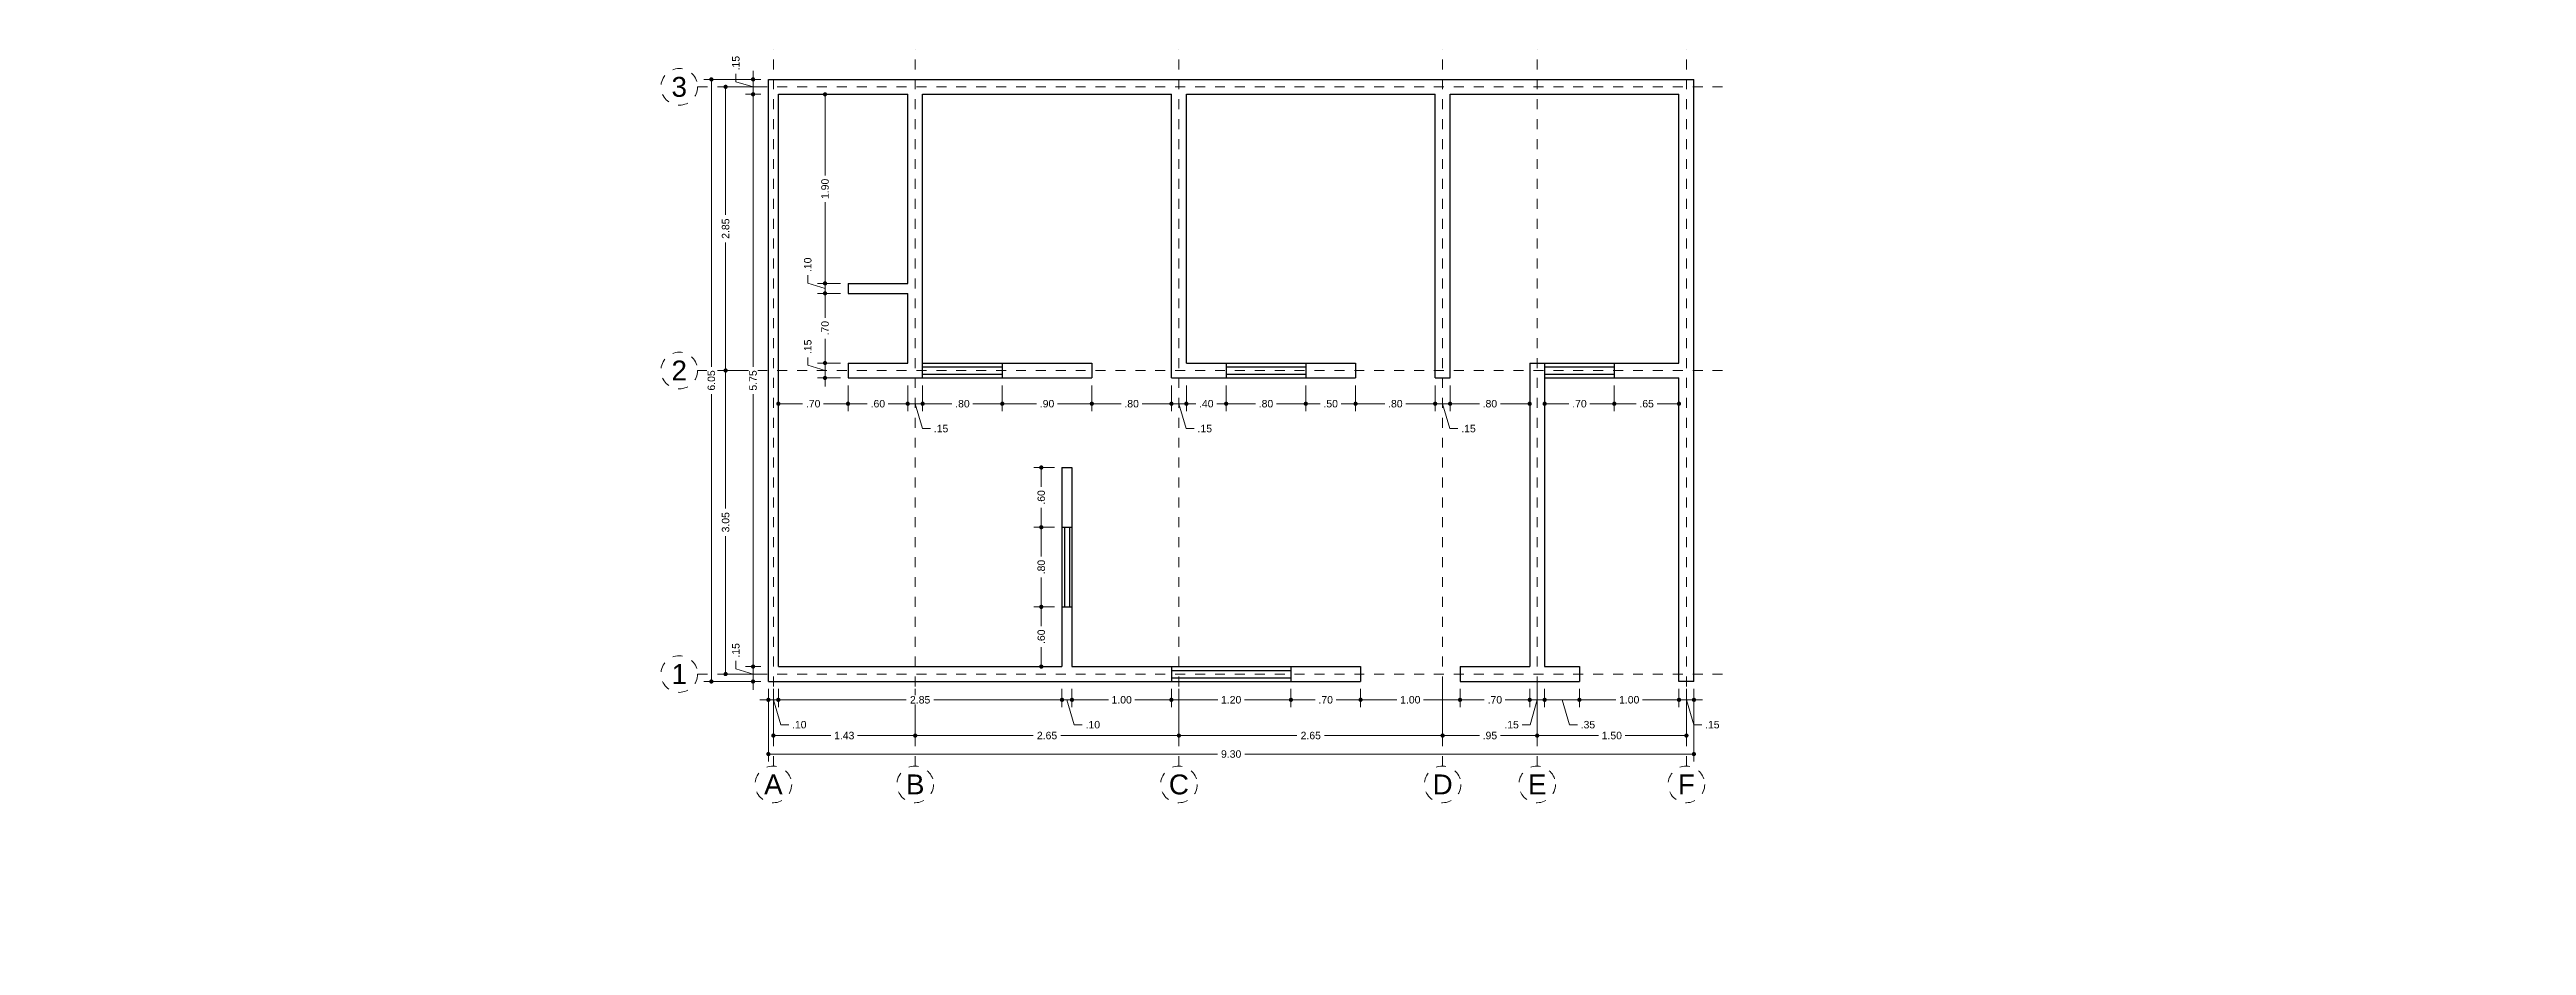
# Model space of a CAD drawing. Header units: millimetres. Extents: x 2564.4 to 2589.3, y 883 to 892.
import ezdxf
from ezdxf.enums import TextEntityAlignment as Align

# ---------------------------------------------------------------- set-up
doc = ezdxf.new("R2010")
doc.units = ezdxf.units.MM
doc.header["$LTSCALE"] = 0.001
doc.linetypes.add('CENTER2', pattern=[28.575, 19.05, -3.175, 3.175, -3.175])
for name, color, linetype, lineweight in [('Cotas', 7, 'Continuous', 18), ('Ejes', 7, 'CENTER2', 5), ('Muros', 7, 'Continuous', 30), ('Ventanas', 250, 'Continuous', 25)]:
    doc.layers.add(name, color=color, linetype=linetype, lineweight=lineweight)
doc.styles.get("Standard").update_dxf_attribs({"font": 'arial.ttf'})
doc.dimstyles.new('1-50', dxfattribs={"dimscale": 50, "dimtxt": 0.0015, "dimasz": 0.00085, "dimexe": 0.0015, "dimexo": 0.0015, "dimgap": 0.0008, "dimtad": 0, "dimzin": 4, "dimdsep": 46, "dimtxsty": 'Standard', "dimblk": 'DOT', "dimcen": 0.09, "dimclrd": 256, "dimclre": 256, "dimclrt": 256, "dimadec": 0, "dimazin": 0, "dimtfac": 1, "dimtmove": 0, "dimatfit": 2, "dimfxl": 0.0015, "dimtfill": 1, "dimtolj": 1, "dimtzin": 4, "dimlwd": -1, "dimlwe": -1, "dimarcsym": 0})

msp = doc.modelspace()

# ---------------------------------------------------------------- texts
at = {"layer": 'Ejes'}
for s, p in [('3', (2570.769, 891.629)), ('2', (2570.769, 888.779)), ('1', (2570.769, 885.729)), ('A', (2571.715, 884.62)), ('B', (2573.14, 884.62)), ('C', (2575.79, 884.62)), ('D', (2578.44, 884.62)), ('E', (2579.39, 884.62)), ('F', (2580.89, 884.62))]:
    msp.add_text(s, height=0.2, dxfattribs=at).set_placement(p, align=Align.MIDDLE_CENTER)

# ---------------------------------------------------------------- blocks, each defined once
blk = doc.blocks.new('_DOT')
at = {"color": 0, "linetype": 'ByBlock'}
blk.add_line((-0.5, 0), (-1, 0), dxfattribs=at)
at = {"color": 0, "linetype": 'ByBlock', "const_width": 0.5}
blk.add_lwpolyline([(-0.25, 0, 1), (0.25, 0, 1)], format="xyb", close=True, dxfattribs=at)
blk = doc.blocks.new('*D3')
at = {"layer": 'Cotas', "transparency": 16777216}
for p, q in [((2571.665, 885.579), (2571.665, 884.85)), ((2580.965, 885.579), (2580.965, 884.85)), ((2571.707, 884.925), (2576.177, 884.925)), ((2580.922, 884.925), (2576.452, 884.925))]:
    blk.add_line(p, q, dxfattribs=at)
at = {"layer": 'Defpoints', "color": 0, "transparency": 16777216}
for p in [(2571.665, 885.654), (2580.965, 885.654), (2580.965, 884.925)]:
    blk.add_point(p, dxfattribs=at)
at = {"layer": 'Cotas', "transparency": 16777216, "xscale": 0.0425, "yscale": 0.0425, "zscale": 0.0425, "rotation": 180}
blk.add_blockref('_DOT', (2571.665, 884.925), dxfattribs=at)
at = {"layer": 'Cotas', "transparency": 16777216, "xscale": 0.0425, "yscale": 0.0425, "zscale": 0.0425}
blk.add_blockref('_DOT', (2580.965, 884.925), dxfattribs=at)
at = {"layer": 'Cotas', "transparency": 16777216, "insert": (2576.315, 884.925), "char_height": 0.075, "attachment_point": 5, "bg_fill": 3, "box_fill_scale": 1.1, "bg_fill_color": 256, "bg_fill_true_color": 13158600, "bg_fill_transparency": 0}
blk.add_mtext('\\A1;9.30', dxfattribs=at)
blk = doc.blocks.new('*D4')
at = {"layer": 'Cotas', "transparency": 16777216}
for p, q in [((2571.715, 885.579), (2571.715, 885.036)), ((2573.14, 885.579), (2573.14, 885.036)), ((2571.757, 885.111), (2572.293, 885.111)), ((2573.097, 885.111), (2572.561, 885.111))]:
    blk.add_line(p, q, dxfattribs=at)
at = {"layer": 'Defpoints', "color": 0, "transparency": 16777216}
for p in [(2571.715, 885.654), (2573.14, 885.654), (2573.14, 885.111)]:
    blk.add_point(p, dxfattribs=at)
at = {"layer": 'Cotas', "transparency": 16777216, "xscale": 0.0425, "yscale": 0.0425, "zscale": 0.0425, "rotation": 180}
blk.add_blockref('_DOT', (2571.715, 885.111), dxfattribs=at)
at = {"layer": 'Cotas', "transparency": 16777216, "xscale": 0.0425, "yscale": 0.0425, "zscale": 0.0425}
blk.add_blockref('_DOT', (2573.14, 885.111), dxfattribs=at)
at = {"layer": 'Cotas', "transparency": 16777216, "insert": (2572.427, 885.111), "char_height": 0.075, "attachment_point": 5, "bg_fill": 3, "box_fill_scale": 1.1, "bg_fill_color": 256, "bg_fill_true_color": 13158600, "bg_fill_transparency": 0}
blk.add_mtext('\\A1;1.43', dxfattribs=at)
blk = doc.blocks.new('*D5')
at = {"layer": 'Cotas', "transparency": 16777216}
for p, q in [((2573.14, 885.579), (2573.14, 885.036)), ((2575.79, 885.579), (2575.79, 885.036)), ((2573.182, 885.111), (2574.326, 885.111)), ((2575.747, 885.111), (2574.603, 885.111))]:
    blk.add_line(p, q, dxfattribs=at)
at = {"layer": 'Defpoints', "color": 0, "transparency": 16777216}
for p in [(2573.14, 885.654), (2575.79, 885.654), (2575.79, 885.111)]:
    blk.add_point(p, dxfattribs=at)
at = {"layer": 'Cotas', "transparency": 16777216, "xscale": 0.0425, "yscale": 0.0425, "zscale": 0.0425, "rotation": 180}
blk.add_blockref('_DOT', (2573.14, 885.111), dxfattribs=at)
at = {"layer": 'Cotas', "transparency": 16777216, "xscale": 0.0425, "yscale": 0.0425, "zscale": 0.0425}
blk.add_blockref('_DOT', (2575.79, 885.111), dxfattribs=at)
at = {"layer": 'Cotas', "transparency": 16777216, "insert": (2574.465, 885.111), "char_height": 0.075, "attachment_point": 5, "bg_fill": 3, "box_fill_scale": 1.1, "bg_fill_color": 256, "bg_fill_true_color": 13158600, "bg_fill_transparency": 0}
blk.add_mtext('\\A1;2.65', dxfattribs=at)
blk = doc.blocks.new('*D6')
at = {"layer": 'Cotas', "transparency": 16777216}
for p, q in [((2575.79, 885.579), (2575.79, 885.036)), ((2578.44, 885.654), (2578.44, 885.036)), ((2575.832, 885.111), (2576.976, 885.111)), ((2578.397, 885.111), (2577.253, 885.111))]:
    blk.add_line(p, q, dxfattribs=at)
at = {"layer": 'Defpoints', "color": 0, "transparency": 16777216}
for p in [(2575.79, 885.654), (2578.44, 885.729), (2578.44, 885.111)]:
    blk.add_point(p, dxfattribs=at)
at = {"layer": 'Cotas', "transparency": 16777216, "xscale": 0.0425, "yscale": 0.0425, "zscale": 0.0425, "rotation": 180}
blk.add_blockref('_DOT', (2575.79, 885.111), dxfattribs=at)
at = {"layer": 'Cotas', "transparency": 16777216, "xscale": 0.0425, "yscale": 0.0425, "zscale": 0.0425}
blk.add_blockref('_DOT', (2578.44, 885.111), dxfattribs=at)
at = {"layer": 'Cotas', "transparency": 16777216, "insert": (2577.115, 885.111), "char_height": 0.075, "attachment_point": 5, "bg_fill": 3, "box_fill_scale": 1.1, "bg_fill_color": 256, "bg_fill_true_color": 13158600, "bg_fill_transparency": 0}
blk.add_mtext('\\A1;2.65', dxfattribs=at)
blk = doc.blocks.new('*D7')
at = {"layer": 'Cotas', "transparency": 16777216}
for p, q in [((2578.44, 885.654), (2578.44, 885.036)), ((2579.39, 885.654), (2579.39, 885.036)), ((2578.482, 885.111), (2578.809, 885.111)), ((2579.347, 885.111), (2579.02, 885.111))]:
    blk.add_line(p, q, dxfattribs=at)
at = {"layer": 'Defpoints', "color": 0, "transparency": 16777216}
for p in [(2578.44, 885.729), (2579.39, 885.729), (2579.39, 885.111)]:
    blk.add_point(p, dxfattribs=at)
at = {"layer": 'Cotas', "transparency": 16777216, "xscale": 0.0425, "yscale": 0.0425, "zscale": 0.0425, "rotation": 180}
blk.add_blockref('_DOT', (2578.44, 885.111), dxfattribs=at)
at = {"layer": 'Cotas', "transparency": 16777216, "xscale": 0.0425, "yscale": 0.0425, "zscale": 0.0425}
blk.add_blockref('_DOT', (2579.39, 885.111), dxfattribs=at)
at = {"layer": 'Cotas', "transparency": 16777216, "insert": (2578.915, 885.111), "char_height": 0.075, "attachment_point": 5, "bg_fill": 3, "box_fill_scale": 1.1, "bg_fill_color": 256, "bg_fill_true_color": 13158600, "bg_fill_transparency": 0}
blk.add_mtext('\\A1;.95', dxfattribs=at)
blk = doc.blocks.new('*D8')
at = {"layer": 'Cotas', "transparency": 16777216}
for p, q in [((2579.39, 885.654), (2579.39, 885.036)), ((2580.89, 885.579), (2580.89, 885.036)), ((2579.432, 885.111), (2580.006, 885.111)), ((2580.847, 885.111), (2580.273, 885.111))]:
    blk.add_line(p, q, dxfattribs=at)
at = {"layer": 'Defpoints', "color": 0, "transparency": 16777216}
for p in [(2579.39, 885.729), (2580.89, 885.654), (2580.89, 885.111)]:
    blk.add_point(p, dxfattribs=at)
at = {"layer": 'Cotas', "transparency": 16777216, "xscale": 0.0425, "yscale": 0.0425, "zscale": 0.0425, "rotation": 180}
blk.add_blockref('_DOT', (2579.39, 885.111), dxfattribs=at)
at = {"layer": 'Cotas', "transparency": 16777216, "xscale": 0.0425, "yscale": 0.0425, "zscale": 0.0425}
blk.add_blockref('_DOT', (2580.89, 885.111), dxfattribs=at)
at = {"layer": 'Cotas', "transparency": 16777216, "insert": (2580.14, 885.111), "char_height": 0.075, "attachment_point": 5, "bg_fill": 3, "box_fill_scale": 1.1, "bg_fill_color": 256, "bg_fill_true_color": 13158600, "bg_fill_transparency": 0}
blk.add_mtext('\\A1;1.50', dxfattribs=at)
blk = doc.blocks.new('*D9')
at = {"layer": 'Cotas', "transparency": 16777216}
for p, q in [((2571.765, 885.579), (2571.765, 885.395)), ((2574.615, 885.579), (2574.615, 885.395)), ((2571.807, 885.47), (2573.051, 885.47)), ((2574.572, 885.47), (2573.328, 885.47))]:
    blk.add_line(p, q, dxfattribs=at)
at = {"layer": 'Defpoints', "color": 0, "transparency": 16777216}
for p in [(2571.765, 885.654), (2574.615, 885.654), (2574.615, 885.47)]:
    blk.add_point(p, dxfattribs=at)
at = {"layer": 'Cotas', "transparency": 16777216, "xscale": 0.0425, "yscale": 0.0425, "zscale": 0.0425, "rotation": 180}
blk.add_blockref('_DOT', (2571.765, 885.47), dxfattribs=at)
at = {"layer": 'Cotas', "transparency": 16777216, "xscale": 0.0425, "yscale": 0.0425, "zscale": 0.0425}
blk.add_blockref('_DOT', (2574.615, 885.47), dxfattribs=at)
at = {"layer": 'Cotas', "transparency": 16777216, "insert": (2573.19, 885.47), "char_height": 0.075, "attachment_point": 5, "bg_fill": 3, "box_fill_scale": 1.1, "bg_fill_color": 256, "bg_fill_true_color": 13158600, "bg_fill_transparency": 0}
blk.add_mtext('\\A1;2.85', dxfattribs=at)
blk = doc.blocks.new('*D10')
at = {"layer": 'Cotas', "transparency": 16777216}
for p, q in [((2574.715, 885.579), (2574.715, 885.395)), ((2575.715, 885.579), (2575.715, 885.395)), ((2574.757, 885.47), (2575.081, 885.47)), ((2575.672, 885.47), (2575.348, 885.47))]:
    blk.add_line(p, q, dxfattribs=at)
at = {"layer": 'Defpoints', "color": 0, "transparency": 16777216}
for p in [(2574.715, 885.654), (2575.715, 885.654), (2575.715, 885.47)]:
    blk.add_point(p, dxfattribs=at)
at = {"layer": 'Cotas', "transparency": 16777216, "xscale": 0.0425, "yscale": 0.0425, "zscale": 0.0425, "rotation": 180}
blk.add_blockref('_DOT', (2574.715, 885.47), dxfattribs=at)
at = {"layer": 'Cotas', "transparency": 16777216, "xscale": 0.0425, "yscale": 0.0425, "zscale": 0.0425}
blk.add_blockref('_DOT', (2575.715, 885.47), dxfattribs=at)
at = {"layer": 'Cotas', "transparency": 16777216, "insert": (2575.215, 885.47), "char_height": 0.075, "attachment_point": 5, "bg_fill": 3, "box_fill_scale": 1.1, "bg_fill_color": 256, "bg_fill_true_color": 13158600, "bg_fill_transparency": 0}
blk.add_mtext('\\A1;1.00', dxfattribs=at)
blk = doc.blocks.new('*D11')
at = {"layer": 'Cotas', "transparency": 16777216}
for p, q in [((2575.715, 885.579), (2575.715, 885.395)), ((2576.915, 885.579), (2576.915, 885.395)), ((2575.757, 885.47), (2576.181, 885.47)), ((2576.872, 885.47), (2576.448, 885.47))]:
    blk.add_line(p, q, dxfattribs=at)
at = {"layer": 'Defpoints', "color": 0, "transparency": 16777216}
for p in [(2575.715, 885.654), (2576.915, 885.654), (2576.915, 885.47)]:
    blk.add_point(p, dxfattribs=at)
at = {"layer": 'Cotas', "transparency": 16777216, "xscale": 0.0425, "yscale": 0.0425, "zscale": 0.0425, "rotation": 180}
blk.add_blockref('_DOT', (2575.715, 885.47), dxfattribs=at)
at = {"layer": 'Cotas', "transparency": 16777216, "xscale": 0.0425, "yscale": 0.0425, "zscale": 0.0425}
blk.add_blockref('_DOT', (2576.915, 885.47), dxfattribs=at)
at = {"layer": 'Cotas', "transparency": 16777216, "insert": (2576.315, 885.47), "char_height": 0.075, "attachment_point": 5, "bg_fill": 3, "box_fill_scale": 1.1, "bg_fill_color": 256, "bg_fill_true_color": 13158600, "bg_fill_transparency": 0}
blk.add_mtext('\\A1;1.20', dxfattribs=at)
blk = doc.blocks.new('*D12')
at = {"layer": 'Cotas', "transparency": 16777216}
for p, q in [((2576.915, 885.579), (2576.915, 885.395)), ((2577.615, 885.579), (2577.615, 885.395)), ((2576.957, 885.47), (2577.159, 885.47)), ((2577.572, 885.47), (2577.37, 885.47))]:
    blk.add_line(p, q, dxfattribs=at)
at = {"layer": 'Defpoints', "color": 0, "transparency": 16777216}
for p in [(2576.915, 885.654), (2577.615, 885.654), (2577.615, 885.47)]:
    blk.add_point(p, dxfattribs=at)
at = {"layer": 'Cotas', "transparency": 16777216, "xscale": 0.0425, "yscale": 0.0425, "zscale": 0.0425, "rotation": 180}
blk.add_blockref('_DOT', (2576.915, 885.47), dxfattribs=at)
at = {"layer": 'Cotas', "transparency": 16777216, "xscale": 0.0425, "yscale": 0.0425, "zscale": 0.0425}
blk.add_blockref('_DOT', (2577.615, 885.47), dxfattribs=at)
at = {"layer": 'Cotas', "transparency": 16777216, "insert": (2577.265, 885.47), "char_height": 0.075, "attachment_point": 5, "bg_fill": 3, "box_fill_scale": 1.1, "bg_fill_color": 256, "bg_fill_true_color": 13158600, "bg_fill_transparency": 0}
blk.add_mtext('\\A1;.70', dxfattribs=at)
blk = doc.blocks.new('*D13')
at = {"layer": 'Cotas', "transparency": 16777216}
for p, q in [((2577.615, 885.579), (2577.615, 885.395)), ((2578.615, 885.579), (2578.615, 885.395)), ((2577.657, 885.47), (2577.981, 885.47)), ((2578.572, 885.47), (2578.248, 885.47))]:
    blk.add_line(p, q, dxfattribs=at)
at = {"layer": 'Defpoints', "color": 0, "transparency": 16777216}
for p in [(2577.615, 885.654), (2578.615, 885.654), (2578.615, 885.47)]:
    blk.add_point(p, dxfattribs=at)
at = {"layer": 'Cotas', "transparency": 16777216, "xscale": 0.0425, "yscale": 0.0425, "zscale": 0.0425, "rotation": 180}
blk.add_blockref('_DOT', (2577.615, 885.47), dxfattribs=at)
at = {"layer": 'Cotas', "transparency": 16777216, "xscale": 0.0425, "yscale": 0.0425, "zscale": 0.0425}
blk.add_blockref('_DOT', (2578.615, 885.47), dxfattribs=at)
at = {"layer": 'Cotas', "transparency": 16777216, "insert": (2578.115, 885.47), "char_height": 0.075, "attachment_point": 5, "bg_fill": 3, "box_fill_scale": 1.1, "bg_fill_color": 256, "bg_fill_true_color": 13158600, "bg_fill_transparency": 0}
blk.add_mtext('\\A1;1.00', dxfattribs=at)
blk = doc.blocks.new('*D14')
at = {"layer": 'Cotas', "transparency": 16777216}
for p, q in [((2578.615, 885.579), (2578.615, 885.395)), ((2579.315, 885.579), (2579.315, 885.395)), ((2578.657, 885.47), (2578.859, 885.47)), ((2579.272, 885.47), (2579.07, 885.47))]:
    blk.add_line(p, q, dxfattribs=at)
at = {"layer": 'Defpoints', "color": 0, "transparency": 16777216}
for p in [(2578.615, 885.654), (2579.315, 885.654), (2579.315, 885.47)]:
    blk.add_point(p, dxfattribs=at)
at = {"layer": 'Cotas', "transparency": 16777216, "xscale": 0.0425, "yscale": 0.0425, "zscale": 0.0425, "rotation": 180}
blk.add_blockref('_DOT', (2578.615, 885.47), dxfattribs=at)
at = {"layer": 'Cotas', "transparency": 16777216, "xscale": 0.0425, "yscale": 0.0425, "zscale": 0.0425}
blk.add_blockref('_DOT', (2579.315, 885.47), dxfattribs=at)
at = {"layer": 'Cotas', "transparency": 16777216, "insert": (2578.965, 885.47), "char_height": 0.075, "attachment_point": 5, "bg_fill": 3, "box_fill_scale": 1.1, "bg_fill_color": 256, "bg_fill_true_color": 13158600, "bg_fill_transparency": 0}
blk.add_mtext('\\A1;.70', dxfattribs=at)
blk = doc.blocks.new('*D15')
at = {"layer": 'Cotas', "transparency": 16777216}
for p, q in [((2579.315, 885.579), (2579.315, 885.395)), ((2579.465, 885.579), (2579.465, 885.395)), ((2579.272, 885.47), (2579.23, 885.47)), ((2579.315, 885.47), (2579.465, 885.47)), ((2579.315, 885.47), (2579.465, 885.47)), ((2579.39, 885.47), (2579.319, 885.22)), ((2579.507, 885.47), (2579.55, 885.47)), ((2579.319, 885.22), (2579.239, 885.22))]:
    blk.add_line(p, q, dxfattribs=at)
at = {"layer": 'Defpoints', "color": 0, "transparency": 16777216}
for p in [(2579.315, 885.654), (2579.465, 885.654), (2579.465, 885.47)]:
    blk.add_point(p, dxfattribs=at)
at = {"layer": 'Cotas', "transparency": 16777216, "xscale": 0.0425, "yscale": 0.0425, "zscale": 0.0425}
blk.add_blockref('_DOT', (2579.315, 885.47), dxfattribs=at)
at = {"layer": 'Cotas', "transparency": 16777216, "xscale": 0.0425, "yscale": 0.0425, "zscale": 0.0425, "rotation": 180}
blk.add_blockref('_DOT', (2579.465, 885.47), dxfattribs=at)
at = {"layer": 'Cotas', "transparency": 16777216, "insert": (2579.133, 885.22), "char_height": 0.075, "attachment_point": 5, "bg_fill": 3, "box_fill_scale": 1.1, "bg_fill_color": 256, "bg_fill_true_color": 13158600, "bg_fill_transparency": 0}
blk.add_mtext('\\A1;.15', dxfattribs=at)
blk = doc.blocks.new('*D16')
at = {"layer": 'Cotas', "transparency": 16777216}
for p, q in [((2579.465, 885.579), (2579.465, 885.395)), ((2579.815, 885.579), (2579.815, 885.395)), ((2579.507, 885.47), (2579.772, 885.47)), ((2579.64, 885.47), (2579.715, 885.22)), ((2579.715, 885.22), (2579.795, 885.22))]:
    blk.add_line(p, q, dxfattribs=at)
at = {"layer": 'Defpoints', "color": 0, "transparency": 16777216}
for p in [(2579.465, 885.654), (2579.815, 885.654), (2579.815, 885.47)]:
    blk.add_point(p, dxfattribs=at)
at = {"layer": 'Cotas', "transparency": 16777216, "xscale": 0.0425, "yscale": 0.0425, "zscale": 0.0425, "rotation": 180}
blk.add_blockref('_DOT', (2579.465, 885.47), dxfattribs=at)
at = {"layer": 'Cotas', "transparency": 16777216, "xscale": 0.0425, "yscale": 0.0425, "zscale": 0.0425}
blk.add_blockref('_DOT', (2579.815, 885.47), dxfattribs=at)
at = {"layer": 'Cotas', "transparency": 16777216, "insert": (2579.9, 885.22), "char_height": 0.075, "attachment_point": 5, "bg_fill": 3, "box_fill_scale": 1.1, "bg_fill_color": 256, "bg_fill_true_color": 13158600, "bg_fill_transparency": 0}
blk.add_mtext('\\A1;.35', dxfattribs=at)
blk = doc.blocks.new('*D17')
at = {"layer": 'Cotas', "transparency": 16777216}
for p, q in [((2579.815, 885.579), (2579.815, 885.395)), ((2580.815, 885.579), (2580.815, 885.395)), ((2579.857, 885.47), (2580.181, 885.47)), ((2580.772, 885.47), (2580.448, 885.47))]:
    blk.add_line(p, q, dxfattribs=at)
at = {"layer": 'Defpoints', "color": 0, "transparency": 16777216}
for p in [(2579.815, 885.654), (2580.815, 885.654), (2580.815, 885.47)]:
    blk.add_point(p, dxfattribs=at)
at = {"layer": 'Cotas', "transparency": 16777216, "xscale": 0.0425, "yscale": 0.0425, "zscale": 0.0425, "rotation": 180}
blk.add_blockref('_DOT', (2579.815, 885.47), dxfattribs=at)
at = {"layer": 'Cotas', "transparency": 16777216, "xscale": 0.0425, "yscale": 0.0425, "zscale": 0.0425}
blk.add_blockref('_DOT', (2580.815, 885.47), dxfattribs=at)
at = {"layer": 'Cotas', "transparency": 16777216, "insert": (2580.315, 885.47), "char_height": 0.075, "attachment_point": 5, "bg_fill": 3, "box_fill_scale": 1.1, "bg_fill_color": 256, "bg_fill_true_color": 13158600, "bg_fill_transparency": 0}
blk.add_mtext('\\A1;1.00', dxfattribs=at)
blk = doc.blocks.new('*D18')
at = {"layer": 'Cotas', "transparency": 16777216}
for p, q in [((2580.815, 885.579), (2580.815, 885.395)), ((2580.965, 885.579), (2580.965, 885.395)), ((2580.772, 885.47), (2580.73, 885.47)), ((2580.815, 885.47), (2580.965, 885.47)), ((2580.815, 885.47), (2580.965, 885.47)), ((2580.89, 885.47), (2580.964, 885.22)), ((2581.007, 885.47), (2581.05, 885.47)), ((2580.964, 885.22), (2581.044, 885.22))]:
    blk.add_line(p, q, dxfattribs=at)
at = {"layer": 'Defpoints', "color": 0, "transparency": 16777216}
for p in [(2580.815, 885.654), (2580.965, 885.654), (2580.965, 885.47)]:
    blk.add_point(p, dxfattribs=at)
at = {"layer": 'Cotas', "transparency": 16777216, "xscale": 0.0425, "yscale": 0.0425, "zscale": 0.0425}
blk.add_blockref('_DOT', (2580.815, 885.47), dxfattribs=at)
at = {"layer": 'Cotas', "transparency": 16777216, "xscale": 0.0425, "yscale": 0.0425, "zscale": 0.0425, "rotation": 180}
blk.add_blockref('_DOT', (2580.965, 885.47), dxfattribs=at)
at = {"layer": 'Cotas', "transparency": 16777216, "insert": (2581.15, 885.22), "char_height": 0.075, "attachment_point": 5, "bg_fill": 3, "box_fill_scale": 1.1, "bg_fill_color": 256, "bg_fill_true_color": 13158600, "bg_fill_transparency": 0}
blk.add_mtext('\\A1;.15', dxfattribs=at)
blk = doc.blocks.new('*D19')
at = {"layer": 'Cotas', "transparency": 16777216}
for p, q in [((2571.665, 885.579), (2571.665, 885.395)), ((2571.765, 885.579), (2571.765, 885.395)), ((2571.622, 885.47), (2571.58, 885.47)), ((2571.765, 885.47), (2571.665, 885.47)), ((2571.765, 885.47), (2571.665, 885.47)), ((2571.715, 885.47), (2571.789, 885.22)), ((2571.807, 885.47), (2571.85, 885.47)), ((2571.789, 885.22), (2571.869, 885.22))]:
    blk.add_line(p, q, dxfattribs=at)
at = {"layer": 'Defpoints', "color": 0, "transparency": 16777216}
for p in [(2571.665, 885.654), (2571.765, 885.654), (2571.665, 885.47)]:
    blk.add_point(p, dxfattribs=at)
at = {"layer": 'Cotas', "transparency": 16777216, "xscale": 0.0425, "yscale": 0.0425, "zscale": 0.0425}
blk.add_blockref('_DOT', (2571.665, 885.47), dxfattribs=at)
at = {"layer": 'Cotas', "transparency": 16777216, "xscale": 0.0425, "yscale": 0.0425, "zscale": 0.0425, "rotation": 180}
blk.add_blockref('_DOT', (2571.765, 885.47), dxfattribs=at)
at = {"layer": 'Cotas', "transparency": 16777216, "insert": (2571.975, 885.22), "char_height": 0.075, "attachment_point": 5, "bg_fill": 3, "box_fill_scale": 1.1, "bg_fill_color": 256, "bg_fill_true_color": 13158600, "bg_fill_transparency": 0}
blk.add_mtext('\\A1;.10', dxfattribs=at)
blk = doc.blocks.new('*D20')
at = {"layer": 'Cotas', "transparency": 16777216}
for p, q in [((2574.615, 885.579), (2574.615, 885.395)), ((2574.715, 885.579), (2574.715, 885.395)), ((2574.572, 885.47), (2574.53, 885.47)), ((2574.615, 885.47), (2574.715, 885.47)), ((2574.615, 885.47), (2574.715, 885.47)), ((2574.665, 885.47), (2574.739, 885.22)), ((2574.757, 885.47), (2574.8, 885.47)), ((2574.739, 885.22), (2574.819, 885.22))]:
    blk.add_line(p, q, dxfattribs=at)
at = {"layer": 'Defpoints', "color": 0, "transparency": 16777216}
for p in [(2574.615, 885.654), (2574.715, 885.654), (2574.715, 885.47)]:
    blk.add_point(p, dxfattribs=at)
at = {"layer": 'Cotas', "transparency": 16777216, "xscale": 0.0425, "yscale": 0.0425, "zscale": 0.0425}
blk.add_blockref('_DOT', (2574.615, 885.47), dxfattribs=at)
at = {"layer": 'Cotas', "transparency": 16777216, "xscale": 0.0425, "yscale": 0.0425, "zscale": 0.0425, "rotation": 180}
blk.add_blockref('_DOT', (2574.715, 885.47), dxfattribs=at)
at = {"layer": 'Cotas', "transparency": 16777216, "insert": (2574.925, 885.22), "char_height": 0.075, "attachment_point": 5, "bg_fill": 3, "box_fill_scale": 1.1, "bg_fill_color": 256, "bg_fill_true_color": 13158600, "bg_fill_transparency": 0}
blk.add_mtext('\\A1;.10', dxfattribs=at)
blk = doc.blocks.new('*D21')
at = {"layer": 'Cotas', "transparency": 16777216}
for p, q in [((2571.59, 891.704), (2571.017, 891.704)), ((2571.092, 891.661), (2571.092, 888.817)), ((2571.092, 885.696), (2571.092, 888.541)), ((2571.59, 885.654), (2571.017, 885.654))]:
    blk.add_line(p, q, dxfattribs=at)
at = {"layer": 'Defpoints', "color": 0, "transparency": 16777216}
for p in [(2571.092, 891.704), (2571.665, 891.704), (2571.665, 885.654)]:
    blk.add_point(p, dxfattribs=at)
at = {"layer": 'Cotas', "transparency": 16777216, "xscale": 0.0425, "yscale": 0.0425, "zscale": 0.0425}
for p, rotation in [((2571.092, 891.704), 90), ((2571.092, 885.654), 270)]:
    blk.add_blockref('_DOT', p, dxfattribs=dict(at, rotation=rotation))
at = {"layer": 'Cotas', "transparency": 16777216, "insert": (2571.092, 888.679), "char_height": 0.075, "attachment_point": 5, "rotation": 90, "bg_fill": 3, "box_fill_scale": 1.1, "bg_fill_color": 256, "bg_fill_true_color": 13158600, "bg_fill_transparency": 0}
blk.add_mtext('\\A1;6.05', dxfattribs=at)
blk = doc.blocks.new('*D22')
at = {"layer": 'Cotas', "transparency": 16777216}
for p, q in [((2571.59, 891.629), (2571.16, 891.629)), ((2571.235, 891.586), (2571.235, 890.342)), ((2571.235, 888.821), (2571.235, 890.065)), ((2571.59, 888.779), (2571.16, 888.779))]:
    blk.add_line(p, q, dxfattribs=at)
at = {"layer": 'Defpoints', "color": 0, "transparency": 16777216}
for p in [(2571.665, 891.629), (2571.235, 888.779), (2571.665, 888.779)]:
    blk.add_point(p, dxfattribs=at)
at = {"layer": 'Cotas', "transparency": 16777216, "xscale": 0.0425, "yscale": 0.0425, "zscale": 0.0425}
for p, rotation in [((2571.235, 891.629), 90), ((2571.235, 888.779), 270)]:
    blk.add_blockref('_DOT', p, dxfattribs=dict(at, rotation=rotation))
at = {"layer": 'Cotas', "transparency": 16777216, "insert": (2571.235, 890.204), "char_height": 0.075, "attachment_point": 5, "rotation": 90, "bg_fill": 3, "box_fill_scale": 1.1, "bg_fill_color": 256, "bg_fill_true_color": 13158600, "bg_fill_transparency": 0}
blk.add_mtext('\\A1;2.85', dxfattribs=at)
blk = doc.blocks.new('*D23')
at = {"layer": 'Cotas', "transparency": 16777216}
for p, q in [((2571.59, 888.779), (2571.16, 888.779)), ((2571.235, 888.736), (2571.235, 887.391)), ((2571.235, 885.771), (2571.235, 887.116)), ((2571.59, 885.729), (2571.16, 885.729))]:
    blk.add_line(p, q, dxfattribs=at)
at = {"layer": 'Defpoints', "color": 0, "transparency": 16777216}
for p in [(2571.665, 888.779), (2571.235, 885.729), (2571.665, 885.729)]:
    blk.add_point(p, dxfattribs=at)
at = {"layer": 'Cotas', "transparency": 16777216, "xscale": 0.0425, "yscale": 0.0425, "zscale": 0.0425}
for p, rotation in [((2571.235, 888.779), 90), ((2571.235, 885.729), 270)]:
    blk.add_blockref('_DOT', p, dxfattribs=dict(at, rotation=rotation))
at = {"layer": 'Cotas', "transparency": 16777216, "insert": (2571.235, 887.254), "char_height": 0.075, "attachment_point": 5, "rotation": 90, "bg_fill": 3, "box_fill_scale": 1.1, "bg_fill_color": 256, "bg_fill_true_color": 13158600, "bg_fill_transparency": 0}
blk.add_mtext('\\A1;3.05', dxfattribs=at)
blk = doc.blocks.new('*D24')
at = {"layer": 'Cotas', "transparency": 16777216}
for p, q in [((2574.54, 886.404), (2574.332, 886.404)), ((2574.407, 886.361), (2574.407, 886.209)), ((2574.407, 885.846), (2574.407, 885.998)), ((2574.54, 885.804), (2574.332, 885.804))]:
    blk.add_line(p, q, dxfattribs=at)
at = {"layer": 'Defpoints', "color": 0, "transparency": 16777216}
for p in [(2574.407, 886.404), (2574.615, 886.404), (2574.615, 885.804)]:
    blk.add_point(p, dxfattribs=at)
at = {"layer": 'Cotas', "transparency": 16777216, "xscale": 0.0425, "yscale": 0.0425, "zscale": 0.0425}
for p, rotation in [((2574.407, 886.404), 90), ((2574.407, 885.804), 270)]:
    blk.add_blockref('_DOT', p, dxfattribs=dict(at, rotation=rotation))
at = {"layer": 'Cotas', "transparency": 16777216, "insert": (2574.407, 886.104), "char_height": 0.075, "attachment_point": 5, "rotation": 90, "bg_fill": 3, "box_fill_scale": 1.1, "bg_fill_color": 256, "bg_fill_true_color": 13158600, "bg_fill_transparency": 0}
blk.add_mtext('\\A1;.60', dxfattribs=at)
blk = doc.blocks.new('*D25')
at = {"layer": 'Cotas', "transparency": 16777216}
for p, q in [((2574.54, 887.204), (2574.332, 887.204)), ((2574.407, 887.161), (2574.407, 886.909)), ((2574.407, 886.446), (2574.407, 886.698)), ((2574.54, 886.404), (2574.332, 886.404))]:
    blk.add_line(p, q, dxfattribs=at)
at = {"layer": 'Defpoints', "color": 0, "transparency": 16777216}
for p in [(2574.407, 887.204), (2574.615, 887.204), (2574.615, 886.404)]:
    blk.add_point(p, dxfattribs=at)
at = {"layer": 'Cotas', "transparency": 16777216, "xscale": 0.0425, "yscale": 0.0425, "zscale": 0.0425}
for p, rotation in [((2574.407, 887.204), 90), ((2574.407, 886.404), 270)]:
    blk.add_blockref('_DOT', p, dxfattribs=dict(at, rotation=rotation))
at = {"layer": 'Cotas', "transparency": 16777216, "insert": (2574.407, 886.804), "char_height": 0.075, "attachment_point": 5, "rotation": 90, "bg_fill": 3, "box_fill_scale": 1.1, "bg_fill_color": 256, "bg_fill_true_color": 13158600, "bg_fill_transparency": 0}
blk.add_mtext('\\A1;.80', dxfattribs=at)
blk = doc.blocks.new('*D26')
at = {"layer": 'Cotas', "transparency": 16777216}
for p, q in [((2574.54, 887.804), (2574.332, 887.804)), ((2574.407, 887.761), (2574.407, 887.609)), ((2574.407, 887.246), (2574.407, 887.398)), ((2574.54, 887.204), (2574.332, 887.204))]:
    blk.add_line(p, q, dxfattribs=at)
at = {"layer": 'Defpoints', "color": 0, "transparency": 16777216}
for p in [(2574.407, 887.804), (2574.615, 887.804), (2574.615, 887.204)]:
    blk.add_point(p, dxfattribs=at)
at = {"layer": 'Cotas', "transparency": 16777216, "xscale": 0.0425, "yscale": 0.0425, "zscale": 0.0425}
for p, rotation in [((2574.407, 887.804), 90), ((2574.407, 887.204), 270)]:
    blk.add_blockref('_DOT', p, dxfattribs=dict(at, rotation=rotation))
at = {"layer": 'Cotas', "transparency": 16777216, "insert": (2574.407, 887.504), "char_height": 0.075, "attachment_point": 5, "rotation": 90, "bg_fill": 3, "box_fill_scale": 1.1, "bg_fill_color": 256, "bg_fill_true_color": 13158600, "bg_fill_transparency": 0}
blk.add_mtext('\\A1;.60', dxfattribs=at)
blk = doc.blocks.new('*D27')
at = {"layer": 'Cotas', "transparency": 16777216}
for p, q in [((2572.465, 888.629), (2572.465, 888.37)), ((2573.065, 888.629), (2573.065, 888.37)), ((2572.507, 888.445), (2572.659, 888.445)), ((2573.022, 888.445), (2572.87, 888.445))]:
    blk.add_line(p, q, dxfattribs=at)
at = {"layer": 'Defpoints', "color": 0, "transparency": 16777216}
for p in [(2572.465, 888.704), (2573.065, 888.704), (2573.065, 888.445)]:
    blk.add_point(p, dxfattribs=at)
at = {"layer": 'Cotas', "transparency": 16777216, "xscale": 0.0425, "yscale": 0.0425, "zscale": 0.0425, "rotation": 180}
blk.add_blockref('_DOT', (2572.465, 888.445), dxfattribs=at)
at = {"layer": 'Cotas', "transparency": 16777216, "xscale": 0.0425, "yscale": 0.0425, "zscale": 0.0425}
blk.add_blockref('_DOT', (2573.065, 888.445), dxfattribs=at)
at = {"layer": 'Cotas', "transparency": 16777216, "insert": (2572.765, 888.445), "char_height": 0.075, "attachment_point": 5, "bg_fill": 3, "box_fill_scale": 1.1, "bg_fill_color": 256, "bg_fill_true_color": 13158600, "bg_fill_transparency": 0}
blk.add_mtext('\\A1;.60', dxfattribs=at)
blk = doc.blocks.new('*D28')
at = {"layer": 'Cotas', "transparency": 16777216}
for p, q in [((2573.215, 888.629), (2573.215, 888.37)), ((2574.015, 888.629), (2574.015, 888.37)), ((2573.257, 888.445), (2573.509, 888.445)), ((2573.972, 888.445), (2573.72, 888.445))]:
    blk.add_line(p, q, dxfattribs=at)
at = {"layer": 'Defpoints', "color": 0, "transparency": 16777216}
for p in [(2573.215, 888.704), (2574.015, 888.704), (2574.015, 888.445)]:
    blk.add_point(p, dxfattribs=at)
at = {"layer": 'Cotas', "transparency": 16777216, "xscale": 0.0425, "yscale": 0.0425, "zscale": 0.0425, "rotation": 180}
blk.add_blockref('_DOT', (2573.215, 888.445), dxfattribs=at)
at = {"layer": 'Cotas', "transparency": 16777216, "xscale": 0.0425, "yscale": 0.0425, "zscale": 0.0425}
blk.add_blockref('_DOT', (2574.015, 888.445), dxfattribs=at)
at = {"layer": 'Cotas', "transparency": 16777216, "insert": (2573.615, 888.445), "char_height": 0.075, "attachment_point": 5, "bg_fill": 3, "box_fill_scale": 1.1, "bg_fill_color": 256, "bg_fill_true_color": 13158600, "bg_fill_transparency": 0}
blk.add_mtext('\\A1;.80', dxfattribs=at)
blk = doc.blocks.new('*D29')
at = {"layer": 'Cotas', "transparency": 16777216}
for p, q in [((2574.015, 888.629), (2574.015, 888.37)), ((2574.915, 888.629), (2574.915, 888.37)), ((2574.057, 888.445), (2574.359, 888.445)), ((2574.872, 888.445), (2574.57, 888.445))]:
    blk.add_line(p, q, dxfattribs=at)
at = {"layer": 'Defpoints', "color": 0, "transparency": 16777216}
for p in [(2574.015, 888.704), (2574.915, 888.704), (2574.915, 888.445)]:
    blk.add_point(p, dxfattribs=at)
at = {"layer": 'Cotas', "transparency": 16777216, "xscale": 0.0425, "yscale": 0.0425, "zscale": 0.0425, "rotation": 180}
blk.add_blockref('_DOT', (2574.015, 888.445), dxfattribs=at)
at = {"layer": 'Cotas', "transparency": 16777216, "xscale": 0.0425, "yscale": 0.0425, "zscale": 0.0425}
blk.add_blockref('_DOT', (2574.915, 888.445), dxfattribs=at)
at = {"layer": 'Cotas', "transparency": 16777216, "insert": (2574.465, 888.445), "char_height": 0.075, "attachment_point": 5, "bg_fill": 3, "box_fill_scale": 1.1, "bg_fill_color": 256, "bg_fill_true_color": 13158600, "bg_fill_transparency": 0}
blk.add_mtext('\\A1;.90', dxfattribs=at)
blk = doc.blocks.new('*D30')
at = {"layer": 'Cotas', "transparency": 16777216}
for p, q in [((2574.915, 888.629), (2574.915, 888.37)), ((2575.715, 888.629), (2575.715, 888.37)), ((2574.957, 888.445), (2575.209, 888.445)), ((2575.672, 888.445), (2575.42, 888.445))]:
    blk.add_line(p, q, dxfattribs=at)
at = {"layer": 'Defpoints', "color": 0, "transparency": 16777216}
for p in [(2574.915, 888.704), (2575.715, 888.704), (2575.715, 888.445)]:
    blk.add_point(p, dxfattribs=at)
at = {"layer": 'Cotas', "transparency": 16777216, "xscale": 0.0425, "yscale": 0.0425, "zscale": 0.0425, "rotation": 180}
blk.add_blockref('_DOT', (2574.915, 888.445), dxfattribs=at)
at = {"layer": 'Cotas', "transparency": 16777216, "xscale": 0.0425, "yscale": 0.0425, "zscale": 0.0425}
blk.add_blockref('_DOT', (2575.715, 888.445), dxfattribs=at)
at = {"layer": 'Cotas', "transparency": 16777216, "insert": (2575.315, 888.445), "char_height": 0.075, "attachment_point": 5, "bg_fill": 3, "box_fill_scale": 1.1, "bg_fill_color": 256, "bg_fill_true_color": 13158600, "bg_fill_transparency": 0}
blk.add_mtext('\\A1;.80', dxfattribs=at)
blk = doc.blocks.new('*D31')
at = {"layer": 'Cotas', "transparency": 16777216}
for p, q in [((2575.865, 888.629), (2575.865, 888.37)), ((2576.265, 888.629), (2576.265, 888.37)), ((2575.907, 888.445), (2575.959, 888.445)), ((2576.222, 888.445), (2576.17, 888.445))]:
    blk.add_line(p, q, dxfattribs=at)
at = {"layer": 'Defpoints', "color": 0, "transparency": 16777216}
for p in [(2575.865, 888.704), (2576.265, 888.704)]:
    blk.add_point(p, dxfattribs=at)
at = {"layer": 'Cotas', "transparency": 16777216, "xscale": 0.0425, "yscale": 0.0425, "zscale": 0.0425, "rotation": 180}
blk.add_blockref('_DOT', (2575.865, 888.445), dxfattribs=at)
at = {"layer": 'Cotas', "transparency": 16777216, "xscale": 0.0425, "yscale": 0.0425, "zscale": 0.0425}
blk.add_blockref('_DOT', (2576.265, 888.445), dxfattribs=at)
at = {"layer": 'Cotas', "transparency": 16777216, "insert": (2576.065, 888.445), "char_height": 0.075, "attachment_point": 5, "bg_fill": 3, "box_fill_scale": 1.1, "bg_fill_color": 256, "bg_fill_true_color": 13158600, "bg_fill_transparency": 0}
blk.add_mtext('\\A1;.40', dxfattribs=at)
at = {"layer": 'Defpoints', "color": 0, "transparency": 16777216}
blk.add_point((2576.265, 888.445), dxfattribs=at)
blk = doc.blocks.new('*D32')
at = {"layer": 'Cotas', "transparency": 16777216}
for p, q in [((2576.265, 888.629), (2576.265, 888.37)), ((2577.065, 888.629), (2577.065, 888.37)), ((2576.307, 888.445), (2576.559, 888.445)), ((2577.022, 888.445), (2576.77, 888.445))]:
    blk.add_line(p, q, dxfattribs=at)
at = {"layer": 'Defpoints', "color": 0, "transparency": 16777216}
for p in [(2576.265, 888.704), (2577.065, 888.704), (2577.065, 888.445)]:
    blk.add_point(p, dxfattribs=at)
at = {"layer": 'Cotas', "transparency": 16777216, "xscale": 0.0425, "yscale": 0.0425, "zscale": 0.0425, "rotation": 180}
blk.add_blockref('_DOT', (2576.265, 888.445), dxfattribs=at)
at = {"layer": 'Cotas', "transparency": 16777216, "xscale": 0.0425, "yscale": 0.0425, "zscale": 0.0425}
blk.add_blockref('_DOT', (2577.065, 888.445), dxfattribs=at)
at = {"layer": 'Cotas', "transparency": 16777216, "insert": (2576.665, 888.445), "char_height": 0.075, "attachment_point": 5, "bg_fill": 3, "box_fill_scale": 1.1, "bg_fill_color": 256, "bg_fill_true_color": 13158600, "bg_fill_transparency": 0}
blk.add_mtext('\\A1;.80', dxfattribs=at)
blk = doc.blocks.new('*D33')
at = {"layer": 'Cotas', "transparency": 16777216}
for p, q in [((2577.065, 888.629), (2577.065, 888.37)), ((2577.565, 888.629), (2577.565, 888.37)), ((2577.107, 888.445), (2577.209, 888.445)), ((2577.522, 888.445), (2577.42, 888.445))]:
    blk.add_line(p, q, dxfattribs=at)
at = {"layer": 'Defpoints', "color": 0, "transparency": 16777216}
for p in [(2577.065, 888.704), (2577.565, 888.704), (2577.565, 888.445)]:
    blk.add_point(p, dxfattribs=at)
at = {"layer": 'Cotas', "transparency": 16777216, "xscale": 0.0425, "yscale": 0.0425, "zscale": 0.0425, "rotation": 180}
blk.add_blockref('_DOT', (2577.065, 888.445), dxfattribs=at)
at = {"layer": 'Cotas', "transparency": 16777216, "xscale": 0.0425, "yscale": 0.0425, "zscale": 0.0425}
blk.add_blockref('_DOT', (2577.565, 888.445), dxfattribs=at)
at = {"layer": 'Cotas', "transparency": 16777216, "insert": (2577.315, 888.445), "char_height": 0.075, "attachment_point": 5, "bg_fill": 3, "box_fill_scale": 1.1, "bg_fill_color": 256, "bg_fill_true_color": 13158600, "bg_fill_transparency": 0}
blk.add_mtext('\\A1;.50', dxfattribs=at)
blk = doc.blocks.new('*D34')
at = {"layer": 'Cotas', "transparency": 16777216}
for p, q in [((2577.565, 888.629), (2577.565, 888.37)), ((2578.365, 888.629), (2578.365, 888.37)), ((2577.607, 888.445), (2577.859, 888.445)), ((2578.322, 888.445), (2578.07, 888.445))]:
    blk.add_line(p, q, dxfattribs=at)
at = {"layer": 'Defpoints', "color": 0, "transparency": 16777216}
for p in [(2577.565, 888.704), (2578.365, 888.704), (2578.365, 888.445)]:
    blk.add_point(p, dxfattribs=at)
at = {"layer": 'Cotas', "transparency": 16777216, "xscale": 0.0425, "yscale": 0.0425, "zscale": 0.0425, "rotation": 180}
blk.add_blockref('_DOT', (2577.565, 888.445), dxfattribs=at)
at = {"layer": 'Cotas', "transparency": 16777216, "xscale": 0.0425, "yscale": 0.0425, "zscale": 0.0425}
blk.add_blockref('_DOT', (2578.365, 888.445), dxfattribs=at)
at = {"layer": 'Cotas', "transparency": 16777216, "insert": (2577.965, 888.445), "char_height": 0.075, "attachment_point": 5, "bg_fill": 3, "box_fill_scale": 1.1, "bg_fill_color": 256, "bg_fill_true_color": 13158600, "bg_fill_transparency": 0}
blk.add_mtext('\\A1;.80', dxfattribs=at)
blk = doc.blocks.new('*D35')
at = {"layer": 'Cotas', "transparency": 16777216}
for p, q in [((2578.365, 888.629), (2578.365, 888.37)), ((2578.515, 888.629), (2578.515, 888.37)), ((2578.322, 888.445), (2578.28, 888.445)), ((2578.365, 888.445), (2578.515, 888.445)), ((2578.365, 888.445), (2578.515, 888.445)), ((2578.44, 888.445), (2578.514, 888.195)), ((2578.557, 888.445), (2578.6, 888.445)), ((2578.514, 888.195), (2578.594, 888.195))]:
    blk.add_line(p, q, dxfattribs=at)
at = {"layer": 'Defpoints', "color": 0, "transparency": 16777216}
for p in [(2578.365, 888.704), (2578.515, 888.704), (2578.515, 888.445)]:
    blk.add_point(p, dxfattribs=at)
at = {"layer": 'Cotas', "transparency": 16777216, "xscale": 0.0425, "yscale": 0.0425, "zscale": 0.0425}
blk.add_blockref('_DOT', (2578.365, 888.445), dxfattribs=at)
at = {"layer": 'Cotas', "transparency": 16777216, "xscale": 0.0425, "yscale": 0.0425, "zscale": 0.0425, "rotation": 180}
blk.add_blockref('_DOT', (2578.515, 888.445), dxfattribs=at)
at = {"layer": 'Cotas', "transparency": 16777216, "insert": (2578.7, 888.195), "char_height": 0.075, "attachment_point": 5, "bg_fill": 3, "box_fill_scale": 1.1, "bg_fill_color": 256, "bg_fill_true_color": 13158600, "bg_fill_transparency": 0}
blk.add_mtext('\\A1;.15', dxfattribs=at)
blk = doc.blocks.new('*D36')
at = {"layer": 'Cotas', "transparency": 16777216}
for p, q in [((2578.515, 888.629), (2578.515, 888.37)), ((2579.315, 888.629), (2579.315, 888.37)), ((2578.557, 888.445), (2578.809, 888.445)), ((2579.272, 888.445), (2579.02, 888.445))]:
    blk.add_line(p, q, dxfattribs=at)
at = {"layer": 'Defpoints', "color": 0, "transparency": 16777216}
for p in [(2578.515, 888.704), (2579.315, 888.704), (2579.315, 888.445)]:
    blk.add_point(p, dxfattribs=at)
at = {"layer": 'Cotas', "transparency": 16777216, "xscale": 0.0425, "yscale": 0.0425, "zscale": 0.0425, "rotation": 180}
blk.add_blockref('_DOT', (2578.515, 888.445), dxfattribs=at)
at = {"layer": 'Cotas', "transparency": 16777216, "xscale": 0.0425, "yscale": 0.0425, "zscale": 0.0425}
blk.add_blockref('_DOT', (2579.315, 888.445), dxfattribs=at)
at = {"layer": 'Cotas', "transparency": 16777216, "insert": (2578.915, 888.445), "char_height": 0.075, "attachment_point": 5, "bg_fill": 3, "box_fill_scale": 1.1, "bg_fill_color": 256, "bg_fill_true_color": 13158600, "bg_fill_transparency": 0}
blk.add_mtext('\\A1;.80', dxfattribs=at)
blk = doc.blocks.new('*D37')
at = {"layer": 'Cotas', "transparency": 16777216}
for p, q in [((2579.465, 888.629), (2579.465, 888.37)), ((2580.165, 888.629), (2580.165, 888.37)), ((2579.507, 888.445), (2579.709, 888.445)), ((2580.122, 888.445), (2579.92, 888.445))]:
    blk.add_line(p, q, dxfattribs=at)
at = {"layer": 'Defpoints', "color": 0, "transparency": 16777216}
for p in [(2579.465, 888.704), (2580.165, 888.704), (2580.165, 888.445)]:
    blk.add_point(p, dxfattribs=at)
at = {"layer": 'Cotas', "transparency": 16777216, "xscale": 0.0425, "yscale": 0.0425, "zscale": 0.0425, "rotation": 180}
blk.add_blockref('_DOT', (2579.465, 888.445), dxfattribs=at)
at = {"layer": 'Cotas', "transparency": 16777216, "xscale": 0.0425, "yscale": 0.0425, "zscale": 0.0425}
blk.add_blockref('_DOT', (2580.165, 888.445), dxfattribs=at)
at = {"layer": 'Cotas', "transparency": 16777216, "insert": (2579.815, 888.445), "char_height": 0.075, "attachment_point": 5, "bg_fill": 3, "box_fill_scale": 1.1, "bg_fill_color": 256, "bg_fill_true_color": 13158600, "bg_fill_transparency": 0}
blk.add_mtext('\\A1;.70', dxfattribs=at)
blk = doc.blocks.new('*D38')
at = {"layer": 'Cotas', "transparency": 16777216}
for p, q in [((2580.165, 888.629), (2580.165, 888.37)), ((2580.815, 888.629), (2580.815, 888.37)), ((2580.207, 888.445), (2580.384, 888.445)), ((2580.772, 888.445), (2580.595, 888.445))]:
    blk.add_line(p, q, dxfattribs=at)
at = {"layer": 'Defpoints', "color": 0, "transparency": 16777216}
for p in [(2580.165, 888.704), (2580.815, 888.704), (2580.815, 888.445)]:
    blk.add_point(p, dxfattribs=at)
at = {"layer": 'Cotas', "transparency": 16777216, "xscale": 0.0425, "yscale": 0.0425, "zscale": 0.0425, "rotation": 180}
blk.add_blockref('_DOT', (2580.165, 888.445), dxfattribs=at)
at = {"layer": 'Cotas', "transparency": 16777216, "xscale": 0.0425, "yscale": 0.0425, "zscale": 0.0425}
blk.add_blockref('_DOT', (2580.815, 888.445), dxfattribs=at)
at = {"layer": 'Cotas', "transparency": 16777216, "insert": (2580.49, 888.445), "char_height": 0.075, "attachment_point": 5, "bg_fill": 3, "box_fill_scale": 1.1, "bg_fill_color": 256, "bg_fill_true_color": 13158600, "bg_fill_transparency": 0}
blk.add_mtext('\\A1;.65', dxfattribs=at)
blk = doc.blocks.new('*D39')
at = {"layer": 'Cotas', "transparency": 16777216}
for p, q in [((2572.39, 889.554), (2572.159, 889.554)), ((2572.234, 889.511), (2572.234, 889.309)), ((2572.234, 888.896), (2572.234, 889.098)), ((2572.39, 888.854), (2572.159, 888.854))]:
    blk.add_line(p, q, dxfattribs=at)
at = {"layer": 'Defpoints', "color": 0, "transparency": 16777216}
for p in [(2572.234, 889.554), (2572.465, 889.554), (2572.465, 888.854)]:
    blk.add_point(p, dxfattribs=at)
at = {"layer": 'Cotas', "transparency": 16777216, "xscale": 0.0425, "yscale": 0.0425, "zscale": 0.0425}
for p, rotation in [((2572.234, 889.554), 90), ((2572.234, 888.854), 270)]:
    blk.add_blockref('_DOT', p, dxfattribs=dict(at, rotation=rotation))
at = {"layer": 'Cotas', "transparency": 16777216, "insert": (2572.234, 889.204), "char_height": 0.075, "attachment_point": 5, "rotation": 90, "bg_fill": 3, "box_fill_scale": 1.1, "bg_fill_color": 256, "bg_fill_true_color": 13158600, "bg_fill_transparency": 0}
blk.add_mtext('\\A1;.70', dxfattribs=at)
blk = doc.blocks.new('*D40')
at = {"layer": 'Cotas', "transparency": 16777216}
for p, q in [((2572.061, 889.656), (2572.061, 889.736)), ((2572.234, 889.604), (2572.061, 889.656)), ((2572.39, 889.654), (2572.159, 889.654)), ((2572.39, 889.554), (2572.159, 889.554)), ((2572.234, 889.696), (2572.234, 889.739)), ((2572.234, 889.554), (2572.234, 889.654)), ((2572.234, 889.554), (2572.234, 889.654)), ((2572.234, 889.511), (2572.234, 889.469))]:
    blk.add_line(p, q, dxfattribs=at)
at = {"layer": 'Defpoints', "color": 0, "transparency": 16777216}
for p in [(2572.234, 889.654), (2572.465, 889.654), (2572.465, 889.554)]:
    blk.add_point(p, dxfattribs=at)
at = {"layer": 'Cotas', "transparency": 16777216, "xscale": 0.0425, "yscale": 0.0425, "zscale": 0.0425, "rotation": 90}
blk.add_blockref('_DOT', (2572.234, 889.554), dxfattribs=at)
at = {"layer": 'Cotas', "transparency": 16777216, "insert": (2572.061, 889.841), "char_height": 0.075, "attachment_point": 5, "rotation": 90, "bg_fill": 3, "box_fill_scale": 1.1, "bg_fill_color": 256, "bg_fill_true_color": 13158600, "bg_fill_transparency": 0}
blk.add_mtext('\\A1;.10', dxfattribs=at)
at = {"layer": 'Cotas', "transparency": 16777216, "xscale": 0.0425, "yscale": 0.0425, "zscale": 0.0425, "rotation": 270}
blk.add_blockref('_DOT', (2572.234, 889.654), dxfattribs=at)
blk = doc.blocks.new('*D41')
at = {"layer": 'Cotas', "transparency": 16777216}
for p, q in [((2572.34, 891.554), (2572.159, 891.554)), ((2572.234, 891.511), (2572.234, 890.738)), ((2572.234, 889.696), (2572.234, 890.47)), ((2572.39, 889.654), (2572.159, 889.654))]:
    blk.add_line(p, q, dxfattribs=at)
at = {"layer": 'Defpoints', "color": 0, "transparency": 16777216}
for p in [(2572.234, 891.554), (2572.415, 891.554), (2572.465, 889.654)]:
    blk.add_point(p, dxfattribs=at)
at = {"layer": 'Cotas', "transparency": 16777216, "xscale": 0.0425, "yscale": 0.0425, "zscale": 0.0425}
for p, rotation in [((2572.234, 891.554), 90), ((2572.234, 889.654), 270)]:
    blk.add_blockref('_DOT', p, dxfattribs=dict(at, rotation=rotation))
at = {"layer": 'Cotas', "transparency": 16777216, "insert": (2572.234, 890.604), "char_height": 0.075, "attachment_point": 5, "rotation": 90, "bg_fill": 3, "box_fill_scale": 1.1, "bg_fill_color": 256, "bg_fill_true_color": 13158600, "bg_fill_transparency": 0}
blk.add_mtext('\\A1;1.90', dxfattribs=at)
blk = doc.blocks.new('*D42')
at = {"layer": 'Cotas', "transparency": 16777216}
for p, q in [((2572.061, 888.831), (2572.061, 888.911)), ((2572.234, 888.779), (2572.061, 888.831)), ((2572.39, 888.854), (2572.159, 888.854)), ((2572.234, 888.896), (2572.234, 888.939)), ((2572.234, 888.854), (2572.234, 888.704)), ((2572.234, 888.854), (2572.234, 888.704)), ((2572.39, 888.704), (2572.159, 888.704)), ((2572.234, 888.661), (2572.234, 888.619))]:
    blk.add_line(p, q, dxfattribs=at)
at = {"layer": 'Defpoints', "color": 0, "transparency": 16777216}
for p in [(2572.465, 888.854), (2572.234, 888.704), (2572.465, 888.704)]:
    blk.add_point(p, dxfattribs=at)
at = {"layer": 'Cotas', "transparency": 16777216, "xscale": 0.0425, "yscale": 0.0425, "zscale": 0.0425, "rotation": 90}
blk.add_blockref('_DOT', (2572.234, 888.704), dxfattribs=at)
at = {"layer": 'Cotas', "transparency": 16777216, "insert": (2572.061, 889.017), "char_height": 0.075, "attachment_point": 5, "rotation": 90, "bg_fill": 3, "box_fill_scale": 1.1, "bg_fill_color": 256, "bg_fill_true_color": 13158600, "bg_fill_transparency": 0}
blk.add_mtext('\\A1;.15', dxfattribs=at)
at = {"layer": 'Cotas', "transparency": 16777216, "xscale": 0.0425, "yscale": 0.0425, "zscale": 0.0425, "rotation": 270}
blk.add_blockref('_DOT', (2572.234, 888.854), dxfattribs=at)
blk = doc.blocks.new('*D43')
at = {"layer": 'Cotas', "transparency": 16777216}
for p, q in [((2571.59, 891.554), (2571.436, 891.554)), ((2571.511, 891.511), (2571.511, 888.816)), ((2571.511, 885.846), (2571.511, 888.541)), ((2571.59, 885.804), (2571.436, 885.804))]:
    blk.add_line(p, q, dxfattribs=at)
at = {"layer": 'Defpoints', "color": 0, "transparency": 16777216}
for p in [(2571.665, 891.554), (2571.511, 885.804), (2571.665, 885.804)]:
    blk.add_point(p, dxfattribs=at)
at = {"layer": 'Cotas', "transparency": 16777216, "xscale": 0.0425, "yscale": 0.0425, "zscale": 0.0425}
for p, rotation in [((2571.511, 891.554), 90), ((2571.511, 885.804), 270)]:
    blk.add_blockref('_DOT', p, dxfattribs=dict(at, rotation=rotation))
at = {"layer": 'Cotas', "transparency": 16777216, "insert": (2571.511, 888.679), "char_height": 0.075, "attachment_point": 5, "rotation": 90, "bg_fill": 3, "box_fill_scale": 1.1, "bg_fill_color": 256, "bg_fill_true_color": 13158600, "bg_fill_transparency": 0}
blk.add_mtext('\\A1;5.75', dxfattribs=at)
blk = doc.blocks.new('*D44')
at = {"layer": 'Cotas', "transparency": 16777216}
for p, q in [((2571.511, 891.746), (2571.511, 891.789)), ((2571.338, 891.681), (2571.338, 891.761)), ((2571.511, 891.629), (2571.338, 891.681)), ((2571.59, 891.704), (2571.436, 891.704)), ((2571.59, 891.554), (2571.436, 891.554)), ((2571.511, 891.554), (2571.511, 891.704)), ((2571.511, 891.554), (2571.511, 891.704)), ((2571.511, 891.511), (2571.511, 891.469))]:
    blk.add_line(p, q, dxfattribs=at)
at = {"layer": 'Defpoints', "color": 0, "transparency": 16777216}
for p in [(2571.511, 891.704), (2571.665, 891.704), (2571.665, 891.554)]:
    blk.add_point(p, dxfattribs=at)
at = {"layer": 'Cotas', "transparency": 16777216, "xscale": 0.0425, "yscale": 0.0425, "zscale": 0.0425, "rotation": 90}
blk.add_blockref('_DOT', (2571.511, 891.554), dxfattribs=at)
at = {"layer": 'Cotas', "transparency": 16777216, "insert": (2571.338, 891.867), "char_height": 0.075, "attachment_point": 5, "rotation": 90, "bg_fill": 3, "box_fill_scale": 1.1, "bg_fill_color": 256, "bg_fill_true_color": 13158600, "bg_fill_transparency": 0}
blk.add_mtext('\\A1;.15', dxfattribs=at)
at = {"layer": 'Cotas', "transparency": 16777216, "xscale": 0.0425, "yscale": 0.0425, "zscale": 0.0425, "rotation": 270}
blk.add_blockref('_DOT', (2571.511, 891.704), dxfattribs=at)
blk = doc.blocks.new('*D45')
at = {"layer": 'Cotas', "transparency": 16777216}
for p, q in [((2571.338, 885.781), (2571.338, 885.861)), ((2571.511, 885.846), (2571.511, 885.889)), ((2571.511, 885.729), (2571.338, 885.781)), ((2571.59, 885.804), (2571.436, 885.804)), ((2571.59, 885.654), (2571.436, 885.654)), ((2571.511, 885.804), (2571.511, 885.654)), ((2571.511, 885.804), (2571.511, 885.654)), ((2571.511, 885.611), (2571.511, 885.569))]:
    blk.add_line(p, q, dxfattribs=at)
at = {"layer": 'Defpoints', "color": 0, "transparency": 16777216}
for p in [(2571.511, 885.654), (2571.665, 885.804), (2571.665, 885.654)]:
    blk.add_point(p, dxfattribs=at)
at = {"layer": 'Cotas', "transparency": 16777216, "xscale": 0.0425, "yscale": 0.0425, "zscale": 0.0425, "rotation": 90}
blk.add_blockref('_DOT', (2571.511, 885.654), dxfattribs=at)
at = {"layer": 'Cotas', "transparency": 16777216, "insert": (2571.338, 885.967), "char_height": 0.075, "attachment_point": 5, "rotation": 90, "bg_fill": 3, "box_fill_scale": 1.1, "bg_fill_color": 256, "bg_fill_true_color": 13158600, "bg_fill_transparency": 0}
blk.add_mtext('\\A1;.15', dxfattribs=at)
at = {"layer": 'Cotas', "transparency": 16777216, "xscale": 0.0425, "yscale": 0.0425, "zscale": 0.0425, "rotation": 270}
blk.add_blockref('_DOT', (2571.511, 885.804), dxfattribs=at)
blk = doc.blocks.new('*D46')
at = {"layer": 'Cotas', "transparency": 16777216}
for p, q in [((2575.715, 888.629), (2575.715, 888.37)), ((2575.865, 888.629), (2575.865, 888.37)), ((2575.672, 888.445), (2575.63, 888.445)), ((2575.715, 888.445), (2575.865, 888.445)), ((2575.715, 888.445), (2575.865, 888.445)), ((2575.79, 888.445), (2575.864, 888.195)), ((2575.907, 888.445), (2575.95, 888.445)), ((2575.864, 888.195), (2575.944, 888.195))]:
    blk.add_line(p, q, dxfattribs=at)
at = {"layer": 'Defpoints', "color": 0, "transparency": 16777216}
for p in [(2575.715, 888.704), (2575.865, 888.704), (2575.865, 888.445)]:
    blk.add_point(p, dxfattribs=at)
at = {"layer": 'Cotas', "transparency": 16777216, "xscale": 0.0425, "yscale": 0.0425, "zscale": 0.0425}
blk.add_blockref('_DOT', (2575.715, 888.445), dxfattribs=at)
at = {"layer": 'Cotas', "transparency": 16777216, "xscale": 0.0425, "yscale": 0.0425, "zscale": 0.0425, "rotation": 180}
blk.add_blockref('_DOT', (2575.865, 888.445), dxfattribs=at)
at = {"layer": 'Cotas', "transparency": 16777216, "insert": (2576.05, 888.195), "char_height": 0.075, "attachment_point": 5, "bg_fill": 3, "box_fill_scale": 1.1, "bg_fill_color": 256, "bg_fill_true_color": 13158600, "bg_fill_transparency": 0}
blk.add_mtext('\\A1;.15', dxfattribs=at)
blk = doc.blocks.new('*D47')
at = {"layer": 'Cotas', "transparency": 16777216}
for p, q in [((2573.065, 888.629), (2573.065, 888.37)), ((2573.215, 888.629), (2573.215, 888.37)), ((2573.022, 888.445), (2572.98, 888.445)), ((2573.065, 888.445), (2573.215, 888.445)), ((2573.065, 888.445), (2573.215, 888.445)), ((2573.14, 888.445), (2573.214, 888.195)), ((2573.257, 888.445), (2573.3, 888.445)), ((2573.214, 888.195), (2573.294, 888.195))]:
    blk.add_line(p, q, dxfattribs=at)
at = {"layer": 'Defpoints', "color": 0, "transparency": 16777216}
for p in [(2573.065, 888.704), (2573.215, 888.704), (2573.215, 888.445)]:
    blk.add_point(p, dxfattribs=at)
at = {"layer": 'Cotas', "transparency": 16777216, "xscale": 0.0425, "yscale": 0.0425, "zscale": 0.0425}
blk.add_blockref('_DOT', (2573.065, 888.445), dxfattribs=at)
at = {"layer": 'Cotas', "transparency": 16777216, "xscale": 0.0425, "yscale": 0.0425, "zscale": 0.0425, "rotation": 180}
blk.add_blockref('_DOT', (2573.215, 888.445), dxfattribs=at)
at = {"layer": 'Cotas', "transparency": 16777216, "insert": (2573.4, 888.195), "char_height": 0.075, "attachment_point": 5, "bg_fill": 3, "box_fill_scale": 1.1, "bg_fill_color": 256, "bg_fill_true_color": 13158600, "bg_fill_transparency": 0}
blk.add_mtext('\\A1;.15', dxfattribs=at)
blk = doc.blocks.new('*D48')
at = {"layer": 'Cotas', "transparency": 16777216}
for p, q in [((2571.765, 888.704), (2571.765, 888.37)), ((2572.465, 888.629), (2572.465, 888.37)), ((2571.807, 888.445), (2572.009, 888.445)), ((2572.422, 888.445), (2572.22, 888.445))]:
    blk.add_line(p, q, dxfattribs=at)
at = {"layer": 'Defpoints', "color": 0, "transparency": 16777216}
for p in [(2571.765, 888.779), (2572.465, 888.704), (2571.765, 888.445)]:
    blk.add_point(p, dxfattribs=at)
at = {"layer": 'Cotas', "transparency": 16777216, "xscale": 0.0425, "yscale": 0.0425, "zscale": 0.0425, "rotation": 180}
blk.add_blockref('_DOT', (2571.765, 888.445), dxfattribs=at)
at = {"layer": 'Cotas', "transparency": 16777216, "xscale": 0.0425, "yscale": 0.0425, "zscale": 0.0425}
blk.add_blockref('_DOT', (2572.465, 888.445), dxfattribs=at)
at = {"layer": 'Cotas', "transparency": 16777216, "insert": (2572.115, 888.445), "char_height": 0.075, "attachment_point": 5, "bg_fill": 3, "box_fill_scale": 1.1, "bg_fill_color": 256, "bg_fill_true_color": 13158600, "bg_fill_transparency": 0}
blk.add_mtext('\\A1;.70', dxfattribs=at)

# ---------------------------------------------------------------- hatches: boundary and pattern name
h = msp.add_hatch()
h.set_pattern_fill('ANGLE', color=256)
h.set_pattern_definition([(0, (19.668, 2.2304), (0, 6.985), [5.08, -1.905]), (90, (19.668, 2.2304), (-6.985, 4e-16), [5.08, -1.905])])
h.paths.add_polyline_path([(2589.331, 887.572), (2588.641, 887.321), (2588.698, 887.163)])
h = msp.add_hatch()
h.set_pattern_fill('ANGLE', color=256, angle=360)
h.set_pattern_definition([(360, (-13.9635, 0.7844), (2e-15, 6.985), [5.08, -1.905]), (90, (-13.9635, 0.7844), (-6.985, 2e-15), [5.08, -1.905])])
h.paths.add_polyline_path([(2565.004, 884.642), (2564.896, 884.771), (2564.441, 884.17)])
h = msp.add_hatch()
h.set_pattern_fill('ANGLE', color=256)
h.set_pattern_definition([(0, (7.7805, 0.1194), (0, 6.985), [5.08, -1.905]), (90, (7.7805, 0.1194), (-6.985, 4e-16), [5.08, -1.905])])
h.paths.add_polyline_path([(2574.853, 883.474), (2574.745, 883.603), (2574.29, 883.002)])

# ---------------------------------------------------------------- linework, layer by layer
at = {"layer": 'Ejes', "linetype": 'CENTER2'}
for p, q in [((2571.715, 884.804), (2571.715, 892.004)), ((2573.14, 884.804), (2573.14, 892.004)), ((2575.79, 884.804), (2575.79, 892.004)), ((2578.44, 884.804), (2578.44, 892.004)), ((2579.39, 884.804), (2579.39, 892.004)), ((2580.89, 884.804), (2580.89, 892.004)), ((2570.953, 891.629), (2581.265, 891.629)), ((2570.953, 888.779), (2581.265, 888.779)), ((2570.953, 885.729), (2581.265, 885.729))]:
    msp.add_line(p, q, dxfattribs=at)
at = {"layer": 'Ejes'}
for centre in [(2570.769, 891.629), (2570.769, 888.779), (2570.769, 885.729), (2571.715, 884.62), (2573.14, 884.62), (2575.79, 884.62), (2578.44, 884.62), (2579.39, 884.62), (2580.89, 884.62)]:
    msp.add_circle(centre, 0.184, dxfattribs=at)
at = {"layer": 'Muros'}
for p, q in [((2571.665, 891.704), (2580.965, 891.704)), ((2571.665, 885.654), (2571.665, 891.704)), ((2571.765, 891.554), (2573.065, 891.554)), ((2571.765, 885.804), (2571.765, 891.554)), ((2573.065, 889.654), (2573.065, 891.554)), ((2573.215, 888.854), (2573.215, 891.554)), ((2573.215, 891.554), (2575.715, 891.554)), ((2575.715, 888.704), (2575.715, 891.554)), ((2575.865, 888.854), (2575.865, 891.554)), ((2575.865, 891.554), (2578.365, 891.554)), ((2578.365, 888.704), (2578.365, 891.554)), ((2578.515, 888.704), (2578.515, 891.554)), ((2578.515, 891.554), (2580.815, 891.554)), ((2580.815, 888.854), (2580.815, 891.554)), ((2580.965, 885.654), (2580.965, 891.704)), ((2572.465, 889.654), (2573.065, 889.654)), ((2572.465, 889.654), (2572.465, 889.554)), ((2572.465, 889.554), (2573.065, 889.554)), ((2573.065, 888.854), (2573.065, 889.554)), ((2572.465, 888.854), (2572.465, 888.704)), ((2572.465, 888.854), (2573.065, 888.854)), ((2573.215, 888.854), (2574.915, 888.854)), ((2574.915, 888.854), (2574.915, 888.704)), ((2575.865, 888.854), (2577.565, 888.854)), ((2577.565, 888.854), (2577.565, 888.704)), ((2579.315, 888.854), (2579.315, 885.804)), ((2579.315, 888.854), (2580.815, 888.854)), ((2572.465, 888.704), (2574.915, 888.704)), ((2575.715, 888.704), (2577.565, 888.704)), ((2578.365, 888.704), (2578.515, 888.704)), ((2579.465, 888.704), (2579.465, 885.804)), ((2579.465, 888.704), (2580.815, 888.704)), ((2580.815, 885.654), (2580.815, 888.704)), ((2574.615, 887.804), (2574.715, 887.804)), ((2574.615, 887.804), (2574.615, 885.804)), ((2574.715, 887.804), (2574.715, 885.804)), ((2571.665, 885.654), (2577.615, 885.654)), ((2571.765, 885.804), (2574.615, 885.804)), ((2574.715, 885.804), (2577.615, 885.804)), ((2577.615, 885.804), (2577.615, 885.654)), ((2578.615, 885.804), (2578.615, 885.654)), ((2578.615, 885.804), (2579.315, 885.804)), ((2578.615, 885.654), (2579.815, 885.654)), ((2579.465, 885.804), (2579.815, 885.804)), ((2579.815, 885.804), (2579.815, 885.654)), ((2580.965, 885.654), (2580.815, 885.654))]:
    msp.add_line(p, q, dxfattribs=at)
at = {"layer": 'Ventanas'}
for p, q in [((2573.215, 888.704), (2573.215, 888.854)), ((2573.215, 888.816), (2574.015, 888.816)), ((2574.015, 888.854), (2574.015, 888.704)), ((2576.265, 888.854), (2576.265, 888.704)), ((2576.265, 888.816), (2577.065, 888.816)), ((2577.065, 888.854), (2577.065, 888.704)), ((2579.465, 888.854), (2579.465, 888.704)), ((2579.465, 888.816), (2580.165, 888.816)), ((2580.165, 888.854), (2580.165, 888.704)), ((2573.215, 888.741), (2574.015, 888.741)), ((2576.265, 888.741), (2577.065, 888.741)), ((2579.465, 888.741), (2580.165, 888.741)), ((2574.615, 887.204), (2574.715, 887.204)), ((2574.64, 887.204), (2574.64, 886.404)), ((2574.69, 887.204), (2574.69, 886.404)), ((2574.615, 886.404), (2574.715, 886.404)), ((2575.715, 885.804), (2575.715, 885.654)), ((2575.715, 885.766), (2576.915, 885.766)), ((2575.715, 885.691), (2576.915, 885.691)), ((2576.915, 885.804), (2576.915, 885.654))]:
    msp.add_line(p, q, dxfattribs=at)

msp.set_redraw_order([(e.dxf.handle, doc.entitydb.next_handle()) for e in msp.query("TEXT MTEXT ATTDEF DIMENSION ARC_DIMENSION")])  # texts and dimensions are drawn at this point

# ---------------------------------------------------------------- next in the draw order: dimensions: what is measured, and where the dimension line sits
at = {"layer": 'Cotas'}
for base, p1, p2, picture, middle in [((2572.234, 889.554), (2572.465, 888.854), (2572.465, 889.554), '*D39', (2572.234, 889.204)), ((2574.407, 886.404), (2574.615, 885.804), (2574.615, 886.404), '*D24', (2574.407, 886.104))]:
    dim = msp.add_linear_dim(base=base, p1=p1, p2=p2, angle=90, dimstyle='1-50', dxfattribs=at)
    dim.commit()
    dim.dimension.update_dxf_attribs({"geometry": picture, "text_midpoint": middle})
dim = msp.add_linear_dim(base=(2573.065, 888.445), p1=(2572.465, 888.704), p2=(2573.065, 888.704), dimstyle='1-50', override={"dimtmove": 1}, dxfattribs=at)
dim.commit()
dim.dimension.update_dxf_attribs({"geometry": '*D27', "text_midpoint": (2572.765, 888.445)})
dim = msp.add_linear_dim(base=(2580.965, 884.925), p1=(2571.665, 885.654), p2=(2580.965, 885.654), dimstyle='1-50', dxfattribs=at)
dim.commit()
dim.dimension.update_dxf_attribs({"geometry": '*D3', "text_midpoint": (2576.315, 884.925)})

# ---------------------------------------------------------------- next in the draw order: dimensions: what is measured, and where the dimension line sits
for base, p1, p2, picture, middle in [((2572.234, 889.654), (2572.465, 889.554), (2572.465, 889.654), '*D40', (2572.061, 889.776)), ((2572.234, 888.704), (2572.465, 888.854), (2572.465, 888.704), '*D42', (2572.061, 888.951)), ((2574.407, 887.204), (2574.615, 886.404), (2574.615, 887.204), '*D25', (2574.407, 886.804))]:
    dim = msp.add_linear_dim(base=base, p1=p1, p2=p2, angle=90, dimstyle='1-50', override={"dimtmove": 1}, dxfattribs=at)
    dim.commit()
    dim.dimension.update_dxf_attribs({"geometry": picture, "text_midpoint": middle})
dim = msp.add_linear_dim(base=(2574.015, 888.445), p1=(2573.215, 888.704), p2=(2574.015, 888.704), dimstyle='1-50', override={"dimtmove": 1}, dxfattribs=at)
dim.commit()
dim.dimension.update_dxf_attribs({"geometry": '*D28', "text_midpoint": (2573.615, 888.445)})
dim = msp.add_linear_dim(base=(2573.139518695, 885.110500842), p1=(2571.714518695, 885.653776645), p2=(2573.139518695, 885.653776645), dimstyle='1-50', dxfattribs=at)
dim.commit()
dim.dimension.update_dxf_attribs({"geometry": '*D4', "text_midpoint": (2572.427018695, 885.110500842)})

# ---------------------------------------------------------------- next in the draw order: dimensions: what is measured, and where the dimension line sits
for base, p1, p2, picture, middle in [((2572.234, 891.554), (2572.465, 889.654), (2572.415, 891.554), '*D41', (2572.234, 890.604)), ((2574.407, 887.804), (2574.615, 887.204), (2574.615, 887.804), '*D26', (2574.407, 887.504))]:
    dim = msp.add_linear_dim(base=base, p1=p1, p2=p2, angle=90, dimstyle='1-50', override={"dimtmove": 1}, dxfattribs=at)
    dim.commit()
    dim.dimension.update_dxf_attribs({"geometry": picture, "text_midpoint": middle})
for base, p1, p2, picture, middle in [((2573.215, 888.445), (2573.065, 888.704), (2573.215, 888.704), '*D47', (2573.334, 888.195)), ((2574.915, 888.445), (2574.015, 888.704), (2574.915, 888.704), '*D29', (2574.465, 888.445)), ((2575.79, 885.111), (2573.14, 885.654), (2575.79, 885.654), '*D5', (2574.465, 885.111))]:
    dim = msp.add_linear_dim(base=base, p1=p1, p2=p2, dimstyle='1-50', override={"dimtmove": 1}, dxfattribs=at)
    dim.commit()
    dim.dimension.update_dxf_attribs({"geometry": picture, "text_midpoint": middle})

# ---------------------------------------------------------------- next in the draw order: dimensions: what is measured, and where the dimension line sits
for base, p1, p2, picture, middle in [((2575.715, 888.445), (2574.915, 888.704), (2575.715, 888.704), '*D30', (2575.315, 888.445)), ((2578.44, 885.111), (2575.79, 885.654), (2578.44, 885.729), '*D6', (2577.115, 885.111))]:
    dim = msp.add_linear_dim(base=base, p1=p1, p2=p2, dimstyle='1-50', override={"dimtmove": 1}, dxfattribs=at)
    dim.commit()
    dim.dimension.update_dxf_attribs({"geometry": picture, "text_midpoint": middle})
dim = msp.add_linear_dim(base=(2574.615, 885.47), p1=(2571.765, 885.654), p2=(2574.615, 885.654), dimstyle='1-50', dxfattribs=at)
dim.commit()
dim.dimension.update_dxf_attribs({"geometry": '*D9', "text_midpoint": (2573.19, 885.47)})

# ---------------------------------------------------------------- next in the draw order: dimensions: what is measured, and where the dimension line sits
for base, p1, p2, picture, middle in [((2576.265, 888.445), (2575.865, 888.704), (2576.265, 888.704), '*D31', (2576.065, 888.445)), ((2571.665, 885.47), (2571.765, 885.654), (2571.665, 885.654), '*D19', (2571.909, 885.22)), ((2575.715, 885.47), (2574.715, 885.654), (2575.715, 885.654), '*D10', (2575.215, 885.47)), ((2579.39, 885.111), (2578.44, 885.729), (2579.39, 885.729), '*D7', (2578.915, 885.111))]:
    dim = msp.add_linear_dim(base=base, p1=p1, p2=p2, dimstyle='1-50', override={"dimtmove": 1}, dxfattribs=at)
    dim.commit()
    dim.dimension.update_dxf_attribs({"geometry": picture, "text_midpoint": middle})

# ---------------------------------------------------------------- next in the draw order: dimensions: what is measured, and where the dimension line sits
dim = msp.add_linear_dim(base=(2571.092, 891.704), p1=(2571.665, 885.654), p2=(2571.665, 891.704), angle=90, dimstyle='1-50', dxfattribs=at)
dim.commit()
dim.dimension.update_dxf_attribs({"geometry": '*D21', "text_midpoint": (2571.092, 888.679)})
for base, p1, p2, picture, middle in [((2577.065, 888.445), (2576.265, 888.704), (2577.065, 888.704), '*D32', (2576.665, 888.445)), ((2574.715, 885.47), (2574.615, 885.654), (2574.715, 885.654), '*D20', (2574.859, 885.22)), ((2576.915, 885.47), (2575.715, 885.654), (2576.915, 885.654), '*D11', (2576.315, 885.47)), ((2580.89, 885.111), (2579.39, 885.729), (2580.89, 885.654), '*D8', (2580.14, 885.111))]:
    dim = msp.add_linear_dim(base=base, p1=p1, p2=p2, dimstyle='1-50', override={"dimtmove": 1}, dxfattribs=at)
    dim.commit()
    dim.dimension.update_dxf_attribs({"geometry": picture, "text_midpoint": middle})

# ---------------------------------------------------------------- next in the draw order: dimensions: what is measured, and where the dimension line sits
dim = msp.add_linear_dim(base=(2571.235, 888.779), p1=(2571.665, 891.629), p2=(2571.665, 888.779), angle=90, dimstyle='1-50', dxfattribs=at)
dim.commit()
dim.dimension.update_dxf_attribs({"geometry": '*D22', "text_midpoint": (2571.235, 890.204)})
for base, p1, p2, picture, middle in [((2575.865, 888.445), (2575.715, 888.704), (2575.865, 888.704), '*D46', (2575.984, 888.195)), ((2577.565, 888.445), (2577.065, 888.704), (2577.565, 888.704), '*D33', (2577.315, 888.445)), ((2577.615, 885.47), (2576.915, 885.654), (2577.615, 885.654), '*D12', (2577.265, 885.47))]:
    dim = msp.add_linear_dim(base=base, p1=p1, p2=p2, dimstyle='1-50', override={"dimtmove": 1}, dxfattribs=at)
    dim.commit()
    dim.dimension.update_dxf_attribs({"geometry": picture, "text_midpoint": middle})

# ---------------------------------------------------------------- next in the draw order: dimensions: what is measured, and where the dimension line sits
dim = msp.add_linear_dim(base=(2571.235, 885.729), p1=(2571.665, 888.779), p2=(2571.665, 885.729), angle=90, dimstyle='1-50', override={"dimtmove": 1}, dxfattribs=at)
dim.commit()
dim.dimension.update_dxf_attribs({"geometry": '*D23', "text_midpoint": (2571.235, 887.254)})
for base, p1, p2, picture, middle in [((2578.365, 888.445), (2577.565, 888.704), (2578.365, 888.704), '*D34', (2577.965, 888.445)), ((2578.615, 885.47), (2577.615, 885.654), (2578.615, 885.654), '*D13', (2578.115, 885.47))]:
    dim = msp.add_linear_dim(base=base, p1=p1, p2=p2, dimstyle='1-50', override={"dimtmove": 1}, dxfattribs=at)
    dim.commit()
    dim.dimension.update_dxf_attribs({"geometry": picture, "text_midpoint": middle})

# ---------------------------------------------------------------- next in the draw order: dimensions: what is measured, and where the dimension line sits
dim = msp.add_linear_dim(base=(2571.511, 885.804), p1=(2571.665, 891.554), p2=(2571.665, 885.804), angle=90, dimstyle='1-50', dxfattribs=at)
dim.commit()
dim.dimension.update_dxf_attribs({"geometry": '*D43', "text_midpoint": (2571.511, 888.679)})
for base, p1, p2, picture, middle in [((2578.515, 888.445), (2578.365, 888.704), (2578.515, 888.704), '*D35', (2578.634, 888.195)), ((2579.315, 885.47), (2578.615, 885.654), (2579.315, 885.654), '*D14', (2578.965, 885.47))]:
    dim = msp.add_linear_dim(base=base, p1=p1, p2=p2, dimstyle='1-50', override={"dimtmove": 1}, dxfattribs=at)
    dim.commit()
    dim.dimension.update_dxf_attribs({"geometry": picture, "text_midpoint": middle})

# ---------------------------------------------------------------- next in the draw order: dimensions: what is measured, and where the dimension line sits
for base, p1, p2, picture, middle in [((2571.511, 891.704), (2571.665, 891.554), (2571.665, 891.704), '*D44', (2571.338, 891.801)), ((2571.511, 885.654), (2571.665, 885.804), (2571.665, 885.654), '*D45', (2571.338, 885.901))]:
    dim = msp.add_linear_dim(base=base, p1=p1, p2=p2, angle=90, dimstyle='1-50', override={"dimtmove": 1}, dxfattribs=at)
    dim.commit()
    dim.dimension.update_dxf_attribs({"geometry": picture, "text_midpoint": middle})
for base, p1, p2, picture, middle in [((2571.765, 888.445), (2572.465, 888.704), (2571.765, 888.779), '*D48', (2572.115, 888.445)), ((2579.315, 888.445), (2578.515, 888.704), (2579.315, 888.704), '*D36', (2578.915, 888.445))]:
    dim = msp.add_linear_dim(base=base, p1=p1, p2=p2, dimstyle='1-50', override={"dimtmove": 1}, dxfattribs=at)
    dim.commit()
    dim.dimension.update_dxf_attribs({"geometry": picture, "text_midpoint": middle})
dim = msp.add_linear_dim(base=(2579.465, 885.47), p1=(2579.315, 885.654), p2=(2579.465, 885.654), dimstyle='1-50', override={"dimtmove": 1}, dxfattribs=at)
dim.commit()
dim.dimension.update_dxf_attribs({"geometry": '*D15', "text_midpoint": (2579.199, 885.22), "dimtype": 160})

# ---------------------------------------------------------------- next in the draw order: dimensions: what is measured, and where the dimension line sits
for base, p1, p2, picture, middle in [((2580.165, 888.445), (2579.465, 888.704), (2580.165, 888.704), '*D37', (2579.815, 888.445)), ((2579.815, 885.47), (2579.465, 885.654), (2579.815, 885.654), '*D16', (2579.835, 885.22))]:
    dim = msp.add_linear_dim(base=base, p1=p1, p2=p2, dimstyle='1-50', override={"dimtmove": 1}, dxfattribs=at)
    dim.commit()
    dim.dimension.update_dxf_attribs({"geometry": picture, "text_midpoint": middle})

# ---------------------------------------------------------------- next in the draw order: dimensions: what is measured, and where the dimension line sits
for base, p1, p2, picture, middle in [((2580.815, 888.445), (2580.165, 888.704), (2580.815, 888.704), '*D38', (2580.49, 888.445)), ((2580.815, 885.47), (2579.815, 885.654), (2580.815, 885.654), '*D17', (2580.315, 885.47))]:
    dim = msp.add_linear_dim(base=base, p1=p1, p2=p2, dimstyle='1-50', override={"dimtmove": 1}, dxfattribs=at)
    dim.commit()
    dim.dimension.update_dxf_attribs({"geometry": picture, "text_midpoint": middle})

# ---------------------------------------------------------------- next in the draw order: dimensions: what is measured, and where the dimension line sits
dim = msp.add_linear_dim(base=(2580.965, 885.47), p1=(2580.815, 885.654), p2=(2580.965, 885.654), dimstyle='1-50', override={"dimtmove": 1}, dxfattribs=at)
dim.commit()
dim.dimension.update_dxf_attribs({"geometry": '*D18', "text_midpoint": (2581.084, 885.22)})

doc.saveas('drawing.dxf')
